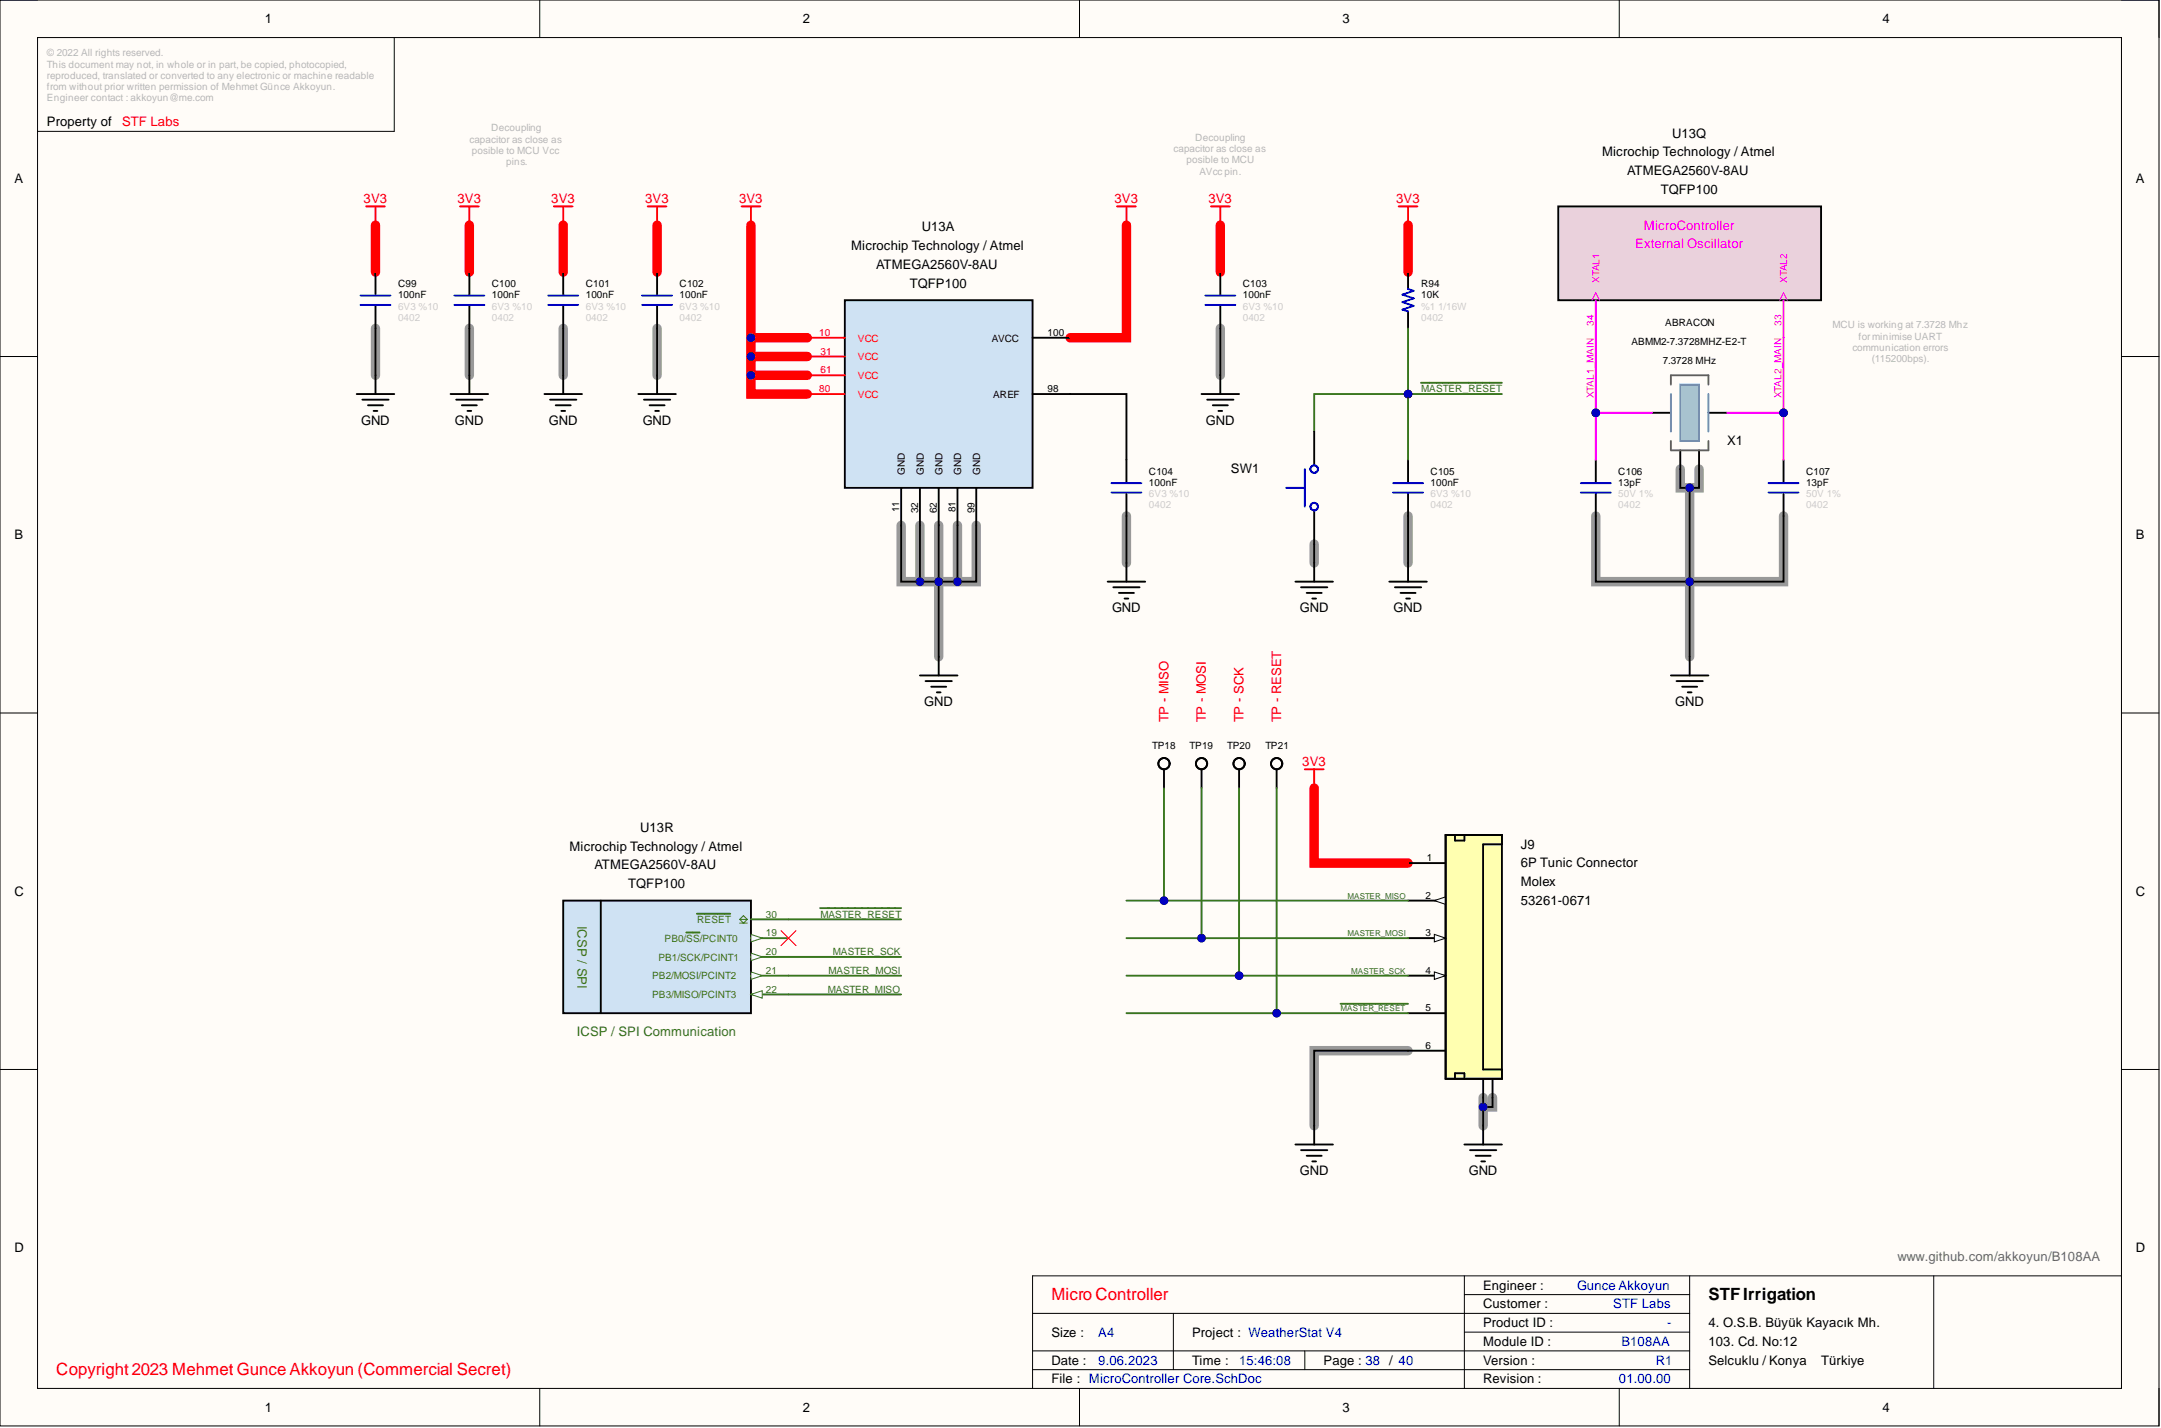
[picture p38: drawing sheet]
<svg xmlns="http://www.w3.org/2000/svg" width="292mm" height="193mm" viewBox="0 0 292 193" stroke-linecap="round" stroke-linejoin="round" font-family="sans-serif">
<defs><g id="words">
<g font-size="2.3" fill="#f00">
<text x="142.1" y="175.7">Micro Controller</text>
<text x="7.6" y="185.8">Copyright 2023 Mehmet Gunce Akkoyun (Commercial Secret)</text>
</g>
<text font-size="2.3" x="230.9" y="175.7">STFIrrigation</text>
<g font-size="1.8">
<text x="35.8" y="3.1">1</text>
<text x="108.5" y="3.1">2</text>
<text x="181.4" y="3.1">3</text>
<text x="254.4" y="3.1">4</text>
<text x="6.3" y="17.1">Property of</text>
<text x="216.5" y="21.1">Microchip Technology / Atmel</text>
<text x="219.9" y="23.7">ATMEGA2560V-8AU</text>
<text x="226" y="18.6">U13Q</text>
<text x="1.9" y="24.7">A</text>
<text x="224.5" y="26.2">TQFP100</text>
<text x="288.7" y="24.7">A</text>
<text x="115" y="33.8">Microchip Technology / Atmel</text>
<text x="124.6" y="31.3">U13A</text>
<text x="118.4" y="36.3">ATMEGA2560V-8AU</text>
<text x="123" y="38.9">TQFP100</text>
<text x="48.8" y="57.4">GND</text>
<text x="61.5" y="57.4">GND</text>
<text x="74.2" y="57.4">GND</text>
<text x="86.9" y="57.4">GND</text>
<text x="163" y="57.4">GND</text>
<text x="166.4" y="64">SW1</text>
<text x="233.5" y="60.2">X1</text>
<text x="1.9" y="72.9">B</text>
<text x="288.7" y="72.9">B</text>
<text x="150.3" y="82.7">GND</text>
<text x="175.7" y="82.7">GND</text>
<text x="188.4" y="82.7">GND</text>
<text x="124.9" y="95.4">GND</text>
<text x="226.4" y="95.4">GND</text>
<text x="86.5" y="112.4">U13R</text>
<text x="77" y="114.9">Microchip Technology / Atmel</text>
<text x="80.4" y="117.5">ATMEGA2560V-8AU</text>
<text x="205.6" y="119.8">Molex</text>
<text x="205.6" y="114.7">J9</text>
<text x="205.6" y="117.2">6P Tunic Connector</text>
<text x="1.9" y="121">C</text>
<text x="84.9" y="120">TQFP100</text>
<text x="205.6" y="122.3">53261-0671</text>
<text x="288.7" y="121">C</text>
<text x="175.7" y="158.8">GND</text>
<text x="198.5" y="158.8">GND</text>
<text x="1.9" y="169.2">D</text>
<text x="288.7" y="169.2">D</text>
<text x="200.5" y="174.3">Engineer :</text>
<text x="200.5" y="176.8">Customer :</text>
<text x="200.5" y="179.3">Product ID :</text>
<text x="230.9" y="179.3">4. O.S.B. Büyük Kayacık Mh.</text>
<text x="142.1" y="184.4">Date :</text>
<text x="142.1" y="180.6">Size :</text>
<text x="161.1" y="184.4">Time :</text>
<text x="161.1" y="180.6">Project : WeatherStat V4</text>
<text x="178.9" y="184.4">Page : 38 / 40</text>
<text x="200.5" y="181.9">Module ID :</text>
<text x="200.5" y="184.4">Version :</text>
<text x="230.9" y="181.9">103. Cd. No:12</text>
<text x="230.9" y="184.4">Selcuklu / Konya</text>
<text x="246.2" y="184.4">Türkiye</text>
<text x="35.8" y="190.7">1</text>
<text x="108.5" y="190.7">2</text>
<text x="142.1" y="186.9">File : MicroController Core.SchDoc</text>
<text x="181.4" y="190.7">3</text>
<text x="200.5" y="186.9">Revision :</text>
<text x="254.4" y="190.7">4</text>
</g>
<g font-size="1.8" fill="#f00">
<text x="16.5" y="17.1">STF Labs</text>
<text x="49.1" y="27.5">3V3</text>
<text x="61.8" y="27.5">3V3</text>
<text x="74.5" y="27.5">3V3</text>
<text x="87.2" y="27.5">3V3</text>
<text x="99.9" y="27.5">3V3</text>
<text x="150.7" y="27.5">3V3</text>
<text x="163.3" y="27.5">3V3</text>
<text x="188.7" y="27.5">3V3</text>
<text x="157.9" y="97.6" transform="rotate(-90 157.9 97.6)">TP - MISO</text>
<text x="163" y="97.6" transform="rotate(-90 163 97.6)">TP - MOSI</text>
<text x="168.1" y="97.6" transform="rotate(-90 168.1 97.6)">TP - SCK</text>
<text x="173.2" y="97.6" transform="rotate(-90 173.2 97.6)">TP - RESET</text>
<text x="176" y="103.5">3V3</text>
</g>
<g font-size="1.8" fill="#f0f">
<text x="221" y="33.6">External Oscillator</text>
<text x="222.2" y="31">MicroController</text>
</g>
<g font-size="1.8" fill="#38761d">
<text x="78.1" y="125.1" transform="rotate(90 78.1 125.1)">ICSP / SPI</text>
<text x="78" y="140">ICSP / SPI Communication</text>
</g>
<text font-size="1.8" fill="#666" x="256.5" y="170.5">www.github.com/akkoyun/B108AA</text>
<g font-size="1.8" fill="#00f">
<text x="213.2" y="174.3">Gunce Akkoyun</text>
<text x="218.1" y="176.8">STF Labs</text>
<text x="225.3" y="179.3">-</text>
<text x="148.5" y="184.4">9.06.2023</text>
<text x="148.5" y="180.6">A4</text>
<text x="167.5" y="184.4">15:46:08</text>
<text x="219.2" y="181.9">B108AA</text>
<text x="223.8" y="184.4">R1</text>
<text x="218.8" y="186.9">01.00.00</text>
</g>
<g font-size="1.4" fill="#b7b7b7">
<text x="6.3" y="7.6">© 2022 All rights reserved.</text>
<text x="6.3" y="9.1">This document may not, in whole or in part, be copied, photocopied,</text>
<text x="6.3" y="10.7">reproduced, translated or converted to any electronic or machine readable</text>
<text x="6.3" y="12.2">from without prior written permission of Mehmet Günce Akkoyun.</text>
<text x="6.3" y="13.7">Engineer contact : akkoyun@me.com</text>
<text x="66.4" y="17.8">Decoupling</text>
<text x="63.4" y="19.3">capacitor as close as</text>
<text x="63.8" y="20.8">posible to MCU Vcc</text>
<text x="68.4" y="22.3">pins.</text>
<text x="158.6" y="20.5">capacitor as close as</text>
<text x="160.4" y="22.1">posible to MCU</text>
<text x="161.6" y="19">Decoupling</text>
<text x="162.2" y="23.6">AVcc pin.</text>
<text x="247.7" y="44.4">MCU is working at 7.3728 Mhz</text>
<text x="250.4" y="47.4">communication errors</text>
<text x="251.2" y="45.9">for minimise UART</text>
<text x="253" y="48.9">(115200bps).</text>
</g>
<g font-size="1.4" fill="#ccc">
<text x="53.8" y="41.8">6V3 %10</text>
<text x="66.5" y="41.8">6V3 %10</text>
<text x="79.2" y="41.8">6V3 %10</text>
<text x="91.9" y="41.8">6V3 %10</text>
<text x="168" y="41.8">6V3 %10</text>
<text x="192.1" y="41.8">%1</text>
<text x="194.4" y="41.8">1/16W</text>
<text x="53.8" y="43.4">0402</text>
<text x="66.5" y="43.4">0402</text>
<text x="79.2" y="43.4">0402</text>
<text x="91.9" y="43.4">0402</text>
<text x="168" y="43.4">0402</text>
<text x="192.1" y="43.4">0402</text>
<text x="155.3" y="67.2">6V3 %10</text>
<text x="155.3" y="68.7">0402</text>
<text x="193.4" y="67.2">6V3 %10</text>
<text x="193.4" y="68.7">0402</text>
<text x="218.7" y="68.7">0402</text>
<text x="218.7" y="67.2">50V 1%</text>
<text x="244.1" y="68.7">0402</text>
<text x="244.1" y="67.2">50V 1%</text>
</g>
<g font-size="1.4">
<text x="53.8" y="40.3">100nF</text>
<text x="53.8" y="38.8">C99</text>
<text x="66.5" y="40.3">100nF</text>
<text x="66.5" y="38.8">C100</text>
<text x="79.2" y="40.3">100nF</text>
<text x="79.2" y="38.8">C101</text>
<text x="91.9" y="40.3">100nF</text>
<text x="91.9" y="38.8">C102</text>
<text x="168" y="40.3">100nF</text>
<text x="168" y="38.8">C103</text>
<text x="192.1" y="40.3">10K</text>
<text x="192.1" y="38.8">R94</text>
<text x="134.1" y="46.1">AVCC</text>
<text x="141.6" y="45.4">100</text>
<text x="220.5" y="46.7">ABMM2-7.3728MHZ-E2-T</text>
<text x="225.1" y="44.1">ABRACON</text>
<text x="134.2" y="53.8">AREF</text>
<text x="141.6" y="53">98</text>
<text x="224.8" y="49.2">7.3728 MHz</text>
<text x="155.3" y="65.7">100nF</text>
<text x="155.3" y="64.1">C104</text>
<text x="193.4" y="65.7">100nF</text>
<text x="193.4" y="64.1">C105</text>
<text x="218.7" y="65.7">13pF</text>
<text x="218.7" y="64.1">C106</text>
<text x="244.1" y="65.7">13pF</text>
<text x="244.1" y="64.1">C107</text>
<text x="155.7" y="101.2">TP18</text>
<text x="160.8" y="101.2">TP19</text>
<text x="165.9" y="101.2">TP20</text>
<text x="171" y="101.2">TP21</text>
<text x="192.9" y="116.4">1</text>
<text x="192.7" y="121.4">2</text>
<text x="192.7" y="126.5">3</text>
<text x="192.7" y="131.6">4</text>
<text x="192.7" y="136.7">5</text>
<text x="192.7" y="141.7">6</text>
</g>
<g font-size="1.4" fill="#f00">
<text x="110.7" y="45.4">10</text>
<text x="110.9" y="47.9">31</text>
<text x="116" y="46.1">VCC</text>
<text x="110.7" y="53">80</text>
<text x="110.9" y="50.5">61</text>
<text x="116" y="48.7">VCC</text>
<text x="116" y="51.2">VCC</text>
<text x="116" y="53.8">VCC</text>
</g>
<g font-size="1.4" fill="#38761d">
<text x="192.1" y="53">MASTER_RESET</text>
<text x="94.2" y="124.7">RESET</text>
<text x="103.5" y="124">30</text>
<text x="110.9" y="124">MASTER_RESET</text>
<text x="89" y="129.8">PB1/SCK/PCINT1</text>
<text x="89.8" y="127.3">PB0/SS/PCINT0</text>
<text x="103.5" y="126.5">19</text>
<text x="103.5" y="129.1">20</text>
<text x="103.5" y="131.6">21</text>
<text x="112" y="131.6">MASTER_MOSI</text>
<text x="112.6" y="129.1">MASTER_SCK</text>
<text x="88.1" y="132.4">PB2/MOSI/PCINT2</text>
<text x="88.1" y="134.9">PB3/MISO/PCINT3</text>
<text x="103.5" y="134.1">22</text>
<text x="111.9" y="134.1">MASTER_MISO</text>
</g>
<g font-size="1.3" fill="#f0f">
<text x="216.2" y="38.3" transform="rotate(-90 216.2 38.3)">XTAL1</text>
<text x="241.6" y="38.3" transform="rotate(-90 241.6 38.3)">XTAL2</text>
<text x="215.4" y="44" transform="rotate(-90 215.4 44)">34</text>
<text x="240.8" y="44" transform="rotate(-90 240.8 44)">33</text>
<text x="215.4" y="53.8" transform="rotate(-90 215.4 53.8)">XTAL1_MAIN</text>
<text x="240.8" y="53.8" transform="rotate(-90 240.8 53.8)">XTAL2_MAIN</text>
</g>
<g font-size="1.3">
<text x="122.3" y="64.1" transform="rotate(-90 122.3 64.1)">GND</text>
<text x="124.9" y="64.1" transform="rotate(-90 124.9 64.1)">GND</text>
<text x="127.4" y="64.1" transform="rotate(-90 127.4 64.1)">GND</text>
<text x="129.9" y="64.1" transform="rotate(-90 129.9 64.1)">GND</text>
<text x="132.5" y="64.1" transform="rotate(-90 132.5 64.1)">GND</text>
<text x="121.6" y="69.2" transform="rotate(-90 121.6 69.2)">11</text>
<text x="124.1" y="69.4" transform="rotate(-90 124.1 69.4)">32</text>
<text x="126.6" y="69.4" transform="rotate(-90 126.6 69.4)">62</text>
<text x="129.2" y="69.2" transform="rotate(-90 129.2 69.2)">81</text>
<text x="131.7" y="69.4" transform="rotate(-90 131.7 69.4)">99</text>
</g>
<g font-size="1.1" fill="#38761d">
<text x="182.1" y="121.4">MASTER_MISO</text>
<text x="182.1" y="126.5">MASTER_MOSI</text>
<text x="182.6" y="131.6">MASTER_SCK</text>
<text x="181.2" y="136.7">MASTER_RESET</text>
</g>
</g></defs>
<path d="M0 0h291.8v192.7h-291.8z" fill-rule="evenodd" fill="#fffcf8"/>
<path d="M0 0h291.8v192.7h-291.8z" fill="none" stroke="#000" stroke-width=".14"/>
<path d="M5.1 5.1h281.7v182.5h-281.7z" fill-rule="evenodd" fill="#fffcf8"/>
<g fill="none" stroke="#000" stroke-width=".14">
<path d="M0 0h5.1M5.1 5.1h281.7v182.5h-281.7zM53.3 5.1v12.7h-48.2M73 0v5.1M145.9 0v5.1M218.9 0v5.1M286.8 0h5v5.1M0 48.2h5.1M286.8 48.2h5M0 96.3h5.1M286.8 96.3h5M0 144.5h5.1"/>
<path d="M286.8 144.5h5M139.6 177.5h88.8M158.6 177.5v7.6M197.9 174.9h30.5M197.9 172.4v15.2M228.4 172.4v15.2M261.4 172.4v15.2M286.8 172.4h-147.2v15.2M73 187.6v5.1M139.6 182.6h88.8M139.6 185.1h88.8M145.9 187.6v5.1"/>
<path d="M176.4 182.6v2.5M197.9 180h30.5M218.9 187.6v5.1M291.8 187.6v5.1"/>
</g>
<g fill="none" stroke="#999" stroke-width="1.3">
<path d="M50.8 44.4v6.3M63.4 44.4v6.3M76.1 44.4v6.3M88.8 44.4v6.3M164.9 44.4v6.3M121.8 71v7.6h10.2v-7.6M124.3 71v7.6M126.9 71v17.7M129.4 71v7.6M152.3 69.7v6.4M177.6 73.5v2.6M190.3 69.7v6.4"/>
<path d="M215.7 69.7v8.9h25.4v-8.9M227.1 63.4v2.5h1.3v22.8M229.7 63.4v2.5h-1.3M190.3 142h-12.7v10.1M200.5 148.3v3.8M201.7 148.3v1.3h-1.2"/>
</g>
<path d="M50.8 30.4v6.4M63.4 30.4v6.4M76.1 30.4v6.4M88.8 30.4v6.4M101.5 30.4v22.8h7.6M152.3 30.4v15.2h-7.7M164.9 30.4v6.4M190.3 30.4v6.4M101.5 50.7h7.6M101.5 48.2h7.6M101.5 45.6h7.6M177.6 106.5v10.1h12.7" fill="none" stroke="#f00" stroke-width="1.3"/>
<path d="M114.2 40.6h25.4v25.3h-25.4z" fill-rule="evenodd" fill="#cfe2f3"/>
<g fill="none" stroke="#000" stroke-width=".25">
<path d="M50.8 36.8v3M63.4 36.8v3M76.1 36.8v3M88.8 36.8v3M164.9 36.8v3M48.2 53.2h5.1M49 54h3.5M49.7 54.8h2.1M50.5 55.5h.5M50.8 41.3v3.1M50.8 50.7v2.5M60.9 53.2h5.1"/>
<path d="M61.7 54h3.5M62.4 54.8h2.1M63.2 55.5h.5M63.4 41.3v3.1M63.4 50.7v2.5M73.6 53.2h5.1M74.4 54h3.5M75.1 54.8h2M75.9 55.5h.5M76.1 41.3v3.1M76.1 50.7v2.5M86.3 53.2h5.1"/>
<path d="M87 54h3.6M87.8 54.8h2M88.6 55.5h.5M88.8 41.3v3.1M88.8 50.7v2.5M114.2 40.6h25.4v25.3h-25.4zM139.6 45.6h5M139.6 53.2h5M162.4 53.2h5.1M163.2 54h3.5M163.9 54.8h2.1M164.7 55.5h.5"/>
<path d="M164.9 41.3v3.1M164.9 50.7v2.5M121.8 65.9v5.1M124.3 65.9v5.1M126.9 65.9v5.1M129.4 65.9v5.1M132 65.9v5.1M149.7 78.6h5.1M150.5 79.4h3.5M152.3 62.1v3.1M152.3 66.7v3M152.3 76.1v2.5"/>
<path d="M124.3 91.3h5.1M125.1 92h3.6M125.9 92.8h2M126.6 93.6h.5M126.9 88.7v2.6M151.2 80.1h2.1M152 80.9h.5"/>
</g>
<g fill="none" stroke="#f00" stroke-width=".25">
<path d="M49.5 27.9h2.5M50.8 27.9v2.5M62.2 27.9h2.5M63.4 27.9v2.5M74.9 27.9h2.5M76.1 27.9v2.5M87.5 27.9h2.6M88.8 27.9v2.5M100.2 27.9h2.6M101.5 27.9v2.5M151 27.9h2.5M152.3 27.9v2.5"/>
<path d="M163.7 27.9h2.5M164.9 27.9v2.5M109.1 45.6h5.1M109.1 48.2h5.1M109.1 50.7h5.1M109.1 53.2h5.1"/>
</g>
<path d="M48.7 39.9h4.1M61.4 39.9h4.1M74.1 39.9h4.1M86.8 39.9h4M162.9 39.9h4.1M48.7 41.2h4.1M61.4 41.2h4.1M74.1 41.2h4.1M86.8 41.2h4M162.9 41.2h4.1M150.2 65.3h4.1M150.2 66.6h4.1" fill="none" stroke="#00f" stroke-width=".25"/>
<path d="M210.6 27.9h35.6v12.7h-35.6z" fill-rule="evenodd" fill="#ead1dc"/>
<g fill="none" stroke="#000" stroke-width=".25">
<path d="M210.6 27.9h35.6v12.7h-35.6zM223.3 55.8h2.6M230.9 55.8h2.6M215.7 62.1v3.1M215.7 66.7v3M227.1 60.9v2.5M229.7 60.9v2.5M241.1 62.1v3.1M241.1 66.7v3M225.9 91.3h5M226.6 92h3.6M227.4 92.8h2"/>
<path d="M228.1 93.6h.5M228.4 88.7v2.6"/>
</g>
<path d="M215.7 40.6v5M241.1 40.6v5" fill="none" stroke="#f0f" stroke-width=".25"/>
<path d="M215.2 40.6l.5-1 .5 1M240.6 40.6l.5-1 .5 1" fill="none" stroke="#f0f" stroke-width=".14"/>
<path d="M213.7 65.3h4M213.7 66.6h4M239 65.3h4.1M239 66.6h4.1" fill="none" stroke="#00f" stroke-width=".25"/>
<path d="M227.1 52h2.6v7.6h-2.6z" fill-rule="evenodd" fill="#a4c2f4"/>
<path d="M225.9 53.2v5.1M227.1 52h2.6v7.6h-2.6zM230.9 53.2v5.1" fill="none" stroke="#4a86e8" stroke-width=".25"/>
<path d="M225.9 52v-1.3h5v1.3M225.9 59.6v1.3h5v-1.3" fill="none" stroke="#666" stroke-width=".25"/>
<path d="M76.1 121.7h25.4v15.2h-25.4z" fill-rule="evenodd" fill="#cfe2f3"/>
<path d="M76.1 121.7h25.4v15.2h-25.4zM81.2 121.7v15.2" fill="none" stroke="#000" stroke-width=".25"/>
<path d="M94.2 123.5h4.5M101.5 124.2h5.1M101.5 126.8h5.1" fill="none" stroke="#38761d" stroke-width=".25"/>
<path d="M100 124.2l.5-.5 .5 .5-.5 .5zM100 124.7h1M100 124.2h1" fill="none" stroke="#38761d" stroke-width=".14"/>
<path d="M101.5 126.3l1.5 .5-1.5 .5z" fill="#f8fcff"/>
<path d="M101.5 126.3l1.5 .5-1.5 .5z" fill="none" stroke="#38761d" stroke-width=".14"/>
<path d="M92.8 126h1.8M101.5 129.3h5.1" fill="none" stroke="#38761d" stroke-width=".25"/>
<path d="M101.5 128.8l1.5 .5-1.5 .5z" fill="#f8fcff"/>
<path d="M101.5 128.8l1.5 .5-1.5 .5z" fill="none" stroke="#38761d" stroke-width=".14"/>
<path d="M101.5 131.8h5.1" fill="none" stroke="#38761d" stroke-width=".25"/>
<path d="M101.5 131.3l1.5 .5-1.5 .6z" fill="#f8fcff"/>
<path d="M101.5 131.3l1.5 .5-1.5 .6z" fill="none" stroke="#38761d" stroke-width=".14"/>
<path d="M101.5 134.4h5.1" fill="none" stroke="#38761d" stroke-width=".25"/>
<path d="M101.5 134.4l1.5-.5v1z" fill="#f8fcff"/>
<path d="M101.5 134.4l1.5-.5v1z" fill="none" stroke="#38761d" stroke-width=".14"/>
<g fill="none" stroke="#000" stroke-width=".25">
<path d="M190.3 36.8v2.2M190.3 42.1v2.3M187.8 78.6h5.1M188.5 79.4h3.6M190.3 62.1v3.1M190.3 66.7v3M190.3 76.1v2.5M189.3 80.1h2M190.1 80.9h.5M175.1 154.7h5.1M175.9 155.4h3.5M176.6 156.2h2.1"/>
<path d="M177.4 156.9h.5M177.6 152.1v2.6M200.5 145.8v2.5M201.7 145.8v2.5"/>
</g>
<path d="M189.1 27.9h2.5M190.3 27.9v2.5M176.4 104h2.5M177.6 104v2.5" fill="none" stroke="#f00" stroke-width=".25"/>
<path d="M190.3 39l.8 .3-1.5 .5 1.5 .5-1.5 .5 1.5 .5-1.5 .5 .7 .3M188.3 65.3h4.1M188.3 66.6h4.1" fill="none" stroke="#00f" stroke-width=".25"/>
<path d="M192.1 51.7h10.9" fill="none" stroke="#38761d" stroke-width=".25"/>
<path d="M195.4 112.8h7.6v33h-7.6z" fill-rule="evenodd" fill="#ffffb0"/>
<path d="M190.3 116.6h5.1M195.4 112.8h7.6v33h-7.6zM190.3 121.7h5.1" fill="none" stroke="#000" stroke-width=".25"/>
<path d="M193.9 121.7l1.5-.5v1z" fill="#f8fcff"/>
<path d="M193.9 121.7l1.5-.5v1z" fill="none" stroke="#000" stroke-width=".14"/>
<path d="M195.4 112.8h7.6v1.3h-2.5v30.4h2.5v1.3h-7.6zM196.7 112.8v.8h1.2v-.8M190.3 126.8h5.1M196.7 145.8v-.8h1.2v.8" fill="none" stroke="#000" stroke-width=".25"/>
<path d="M193.9 126.3l1.5 .5-1.5 .5z" fill="#f8fcff"/>
<path d="M193.9 126.3l1.5 .5-1.5 .5z" fill="none" stroke="#000" stroke-width=".14"/>
<path d="M190.3 131.8h5.1" fill="none" stroke="#000" stroke-width=".25"/>
<path d="M193.9 131.3l1.5 .5-1.5 .6z" fill="#f8fcff"/>
<path d="M193.9 131.3l1.5 .5-1.5 .6z" fill="none" stroke="#000" stroke-width=".14"/>
<g fill="none" stroke="#000" stroke-width=".25">
<path d="M129.4 71v7.6M175.1 78.6h5.1M175.9 79.4h3.5M177.6 76.1v2.5M176.6 80.1h2.1M177.4 80.9h.5M157.3 104v2.5M162.4 104v2.5M167.5 104v2.5M172.6 104v2.5M190.3 136.9h5.1M190.3 142h5.1"/>
<path d="M197.9 154.7h5.1M198.7 155.4h3.6M199.5 156.2h2M200.2 156.9h.5M200.5 152.1v2.6"/>
<circle cx="157.3" cy="103.2" r=".76"/>
<circle cx="162.4" cy="103.2" r=".76"/>
<circle cx="167.5" cy="103.2" r=".76"/>
<circle cx="172.6" cy="103.2" r=".76"/>
</g>
<path d="M181.2 135.6h9.1" fill="none" stroke="#38761d" stroke-width=".25"/>
<path d="M105.6 125.8l2 2M107.6 125.8l-2 2" fill="none" stroke="#f00" stroke-width=".14"/>
<circle cx="129.4" cy="78.6" r=".51" fill="#000080"/>
<circle cx="129.4" cy="78.6" r=".51" fill="none" stroke="#000080" stroke-width=".14"/>
<path d="M124.3 71v7.6" fill="none" stroke="#000" stroke-width=".25"/>
<circle cx="124.3" cy="78.6" r=".51" fill="#000080"/>
<circle cx="124.3" cy="78.6" r=".51" fill="none" stroke="#000080" stroke-width=".14"/>
<path d="M126.9 78.6v10.1" fill="none" stroke="#000" stroke-width=".25"/>
<circle cx="126.9" cy="78.6" r=".51" fill="#000080"/>
<circle cx="126.9" cy="78.6" r=".51" fill="none" stroke="#000080" stroke-width=".14"/>
<path d="M126.9 71v7.6" fill="none" stroke="#000" stroke-width=".25"/>
<circle cx="126.9" cy="78.6" r=".51" fill="#000080"/>
<circle cx="126.9" cy="78.6" r=".51" fill="none" stroke="#000080" stroke-width=".14"/>
<path d="M121.8 71v7.6h10.2v-7.6" fill="none" stroke="#000" stroke-width=".25"/>
<circle cx="124.3" cy="78.6" r=".51" fill="#000080"/>
<circle cx="124.3" cy="78.6" r=".51" fill="none" stroke="#000080" stroke-width=".14"/>
<circle cx="126.9" cy="78.6" r=".51" fill="#000080"/>
<circle cx="126.9" cy="78.6" r=".51" fill="none" stroke="#000080" stroke-width=".14"/>
<circle cx="129.4" cy="78.6" r=".51" fill="#000080"/>
<circle cx="129.4" cy="78.6" r=".51" fill="none" stroke="#000080" stroke-width=".14"/>
<path d="M50.8 44.4v6.3M63.4 44.4v6.3M76.1 44.4v6.3M88.8 44.4v6.3" fill="none" stroke="#000" stroke-width=".25"/>
<path d="M101.5 50.7h7.6" fill="none" stroke="#f00" stroke-width=".25"/>
<circle cx="101.5" cy="50.7" r=".51" fill="#000080"/>
<circle cx="101.5" cy="50.7" r=".51" fill="none" stroke="#000080" stroke-width=".14"/>
<path d="M101.5 48.2h7.6" fill="none" stroke="#f00" stroke-width=".25"/>
<circle cx="101.5" cy="48.2" r=".51" fill="#000080"/>
<circle cx="101.5" cy="48.2" r=".51" fill="none" stroke="#000080" stroke-width=".14"/>
<path d="M101.5 45.6h7.6" fill="none" stroke="#f00" stroke-width=".25"/>
<circle cx="101.5" cy="45.6" r=".51" fill="#000080"/>
<circle cx="101.5" cy="45.6" r=".51" fill="none" stroke="#000080" stroke-width=".14"/>
<path d="M101.5 30.4v22.8h7.6" fill="none" stroke="#f00" stroke-width=".25"/>
<circle cx="101.5" cy="45.6" r=".51" fill="#000080"/>
<circle cx="101.5" cy="45.6" r=".51" fill="none" stroke="#000080" stroke-width=".14"/>
<circle cx="101.5" cy="48.2" r=".51" fill="#000080"/>
<circle cx="101.5" cy="48.2" r=".51" fill="none" stroke="#000080" stroke-width=".14"/>
<circle cx="101.5" cy="50.7" r=".51" fill="#000080"/>
<circle cx="101.5" cy="50.7" r=".51" fill="none" stroke="#000080" stroke-width=".14"/>
<path d="M50.8 30.4v6.4M63.4 30.4v6.4M76.1 30.4v6.4M88.8 30.4v6.4M152.3 30.4v15.2h-7.7M164.9 30.4v6.4" fill="none" stroke="#f00" stroke-width=".25"/>
<path d="M144.6 53.2h7.7v8.9M164.9 44.4v6.3M152.3 69.7v6.4M228.4 78.6v10.1" fill="none" stroke="#000" stroke-width=".25"/>
<circle cx="228.4" cy="78.6" r=".51" fill="#000080"/>
<circle cx="228.4" cy="78.6" r=".51" fill="none" stroke="#000080" stroke-width=".14"/>
<path d="M229.7 63.4v2.5h-1.3" fill="none" stroke="#000" stroke-width=".25"/>
<circle cx="228.4" cy="65.9" r=".51" fill="#000080"/>
<circle cx="228.4" cy="65.9" r=".51" fill="none" stroke="#000080" stroke-width=".14"/>
<path d="M215.7 55.8h7.6" fill="none" stroke="#f0f" stroke-width=".25"/>
<circle cx="215.7" cy="55.8" r=".51" fill="#000080"/>
<circle cx="215.7" cy="55.8" r=".51" fill="none" stroke="#000080" stroke-width=".14"/>
<path d="M233.5 55.8h7.6" fill="none" stroke="#f0f" stroke-width=".25"/>
<circle cx="241.1" cy="55.8" r=".51" fill="#000080"/>
<circle cx="241.1" cy="55.8" r=".51" fill="none" stroke="#000080" stroke-width=".14"/>
<path d="M227.1 63.4v2.5h1.3v12.7" fill="none" stroke="#000" stroke-width=".25"/>
<circle cx="228.4" cy="65.9" r=".51" fill="#000080"/>
<circle cx="228.4" cy="65.9" r=".51" fill="none" stroke="#000080" stroke-width=".14"/>
<circle cx="228.4" cy="78.6" r=".51" fill="#000080"/>
<circle cx="228.4" cy="78.6" r=".51" fill="none" stroke="#000080" stroke-width=".14"/>
<path d="M215.7 55.8v6.3" fill="none" stroke="#f0f" stroke-width=".25"/>
<circle cx="215.7" cy="55.8" r=".51" fill="#000080"/>
<circle cx="215.7" cy="55.8" r=".51" fill="none" stroke="#000080" stroke-width=".14"/>
<path d="M215.7 45.6v10.2" fill="none" stroke="#f0f" stroke-width=".25"/>
<circle cx="215.7" cy="55.8" r=".51" fill="#000080"/>
<circle cx="215.7" cy="55.8" r=".51" fill="none" stroke="#000080" stroke-width=".14"/>
<path d="M241.1 55.8v6.3" fill="none" stroke="#f0f" stroke-width=".25"/>
<circle cx="241.1" cy="55.8" r=".51" fill="#000080"/>
<circle cx="241.1" cy="55.8" r=".51" fill="none" stroke="#000080" stroke-width=".14"/>
<path d="M241.1 45.6v10.2" fill="none" stroke="#f0f" stroke-width=".25"/>
<circle cx="241.1" cy="55.8" r=".51" fill="#000080"/>
<circle cx="241.1" cy="55.8" r=".51" fill="none" stroke="#000080" stroke-width=".14"/>
<path d="M203 53.2h-25.4v5.1M106.6 124.2h15.2M106.6 129.3h15.2M106.6 131.8h15.2M106.6 134.4h15.2" fill="none" stroke="#38761d" stroke-width=".25"/>
<path d="M190.3 69.7v6.4" fill="none" stroke="#000" stroke-width=".25"/>
<path d="M190.3 30.4v6.4" fill="none" stroke="#f00" stroke-width=".25"/>
<circle cx="190.3" cy="53.2" r=".51" fill="#000080"/>
<circle cx="190.3" cy="53.2" r=".51" fill="none" stroke="#000080" stroke-width=".14"/>
<path d="M190.3 44.4v8.8" fill="none" stroke="#38761d" stroke-width=".25"/>
<circle cx="190.3" cy="53.2" r=".51" fill="#000080"/>
<circle cx="190.3" cy="53.2" r=".51" fill="none" stroke="#000080" stroke-width=".14"/>
<path d="M190.3 53.2v8.9" fill="none" stroke="#38761d" stroke-width=".25"/>
<circle cx="190.3" cy="53.2" r=".51" fill="#000080"/>
<circle cx="190.3" cy="53.2" r=".51" fill="none" stroke="#000080" stroke-width=".14"/>
<path d="M215.7 69.7v8.9h25.4v-8.9" fill="none" stroke="#000" stroke-width=".25"/>
<circle cx="228.4" cy="78.6" r=".51" fill="#000080"/>
<circle cx="228.4" cy="78.6" r=".51" fill="none" stroke="#000080" stroke-width=".14"/>
<path d="M177.6 106.5v10.1h12.7" fill="none" stroke="#f00" stroke-width=".25"/>
<path d="M190.3 142h-12.7v10.1M201.7 148.3v1.3h-1.2" fill="none" stroke="#000" stroke-width=".25"/>
<circle cx="200.5" cy="149.6" r=".51" fill="#000080"/>
<circle cx="200.5" cy="149.6" r=".51" fill="none" stroke="#000080" stroke-width=".14"/>
<path d="M200.5 148.3v3.8" fill="none" stroke="#000" stroke-width=".25"/>
<circle cx="200.5" cy="149.6" r=".51" fill="#000080"/>
<circle cx="200.5" cy="149.6" r=".51" fill="none" stroke="#000080" stroke-width=".14"/>
<path d="M152.3 121.7h38" fill="none" stroke="#38761d" stroke-width=".25"/>
<circle cx="157.3" cy="121.7" r=".51" fill="#000080"/>
<circle cx="157.3" cy="121.7" r=".51" fill="none" stroke="#000080" stroke-width=".14"/>
<path d="M152.3 126.8h38" fill="none" stroke="#38761d" stroke-width=".25"/>
<circle cx="162.4" cy="126.8" r=".51" fill="#000080"/>
<circle cx="162.4" cy="126.8" r=".51" fill="none" stroke="#000080" stroke-width=".14"/>
<path d="M152.3 131.8h38" fill="none" stroke="#38761d" stroke-width=".25"/>
<circle cx="167.5" cy="131.8" r=".51" fill="#000080"/>
<circle cx="167.5" cy="131.8" r=".51" fill="none" stroke="#000080" stroke-width=".14"/>
<path d="M152.3 136.9h38" fill="none" stroke="#38761d" stroke-width=".25"/>
<circle cx="172.6" cy="136.9" r=".51" fill="#000080"/>
<circle cx="172.6" cy="136.9" r=".51" fill="none" stroke="#000080" stroke-width=".14"/>
<path d="M177.6 73.5v2.6" fill="none" stroke="#000" stroke-width=".25"/>
<path d="M172.6 106.5v30.4" fill="none" stroke="#38761d" stroke-width=".25"/>
<circle cx="172.6" cy="136.9" r=".51" fill="#000080"/>
<circle cx="172.6" cy="136.9" r=".51" fill="none" stroke="#000080" stroke-width=".14"/>
<path d="M167.5 106.5v25.3" fill="none" stroke="#38761d" stroke-width=".25"/>
<circle cx="167.5" cy="131.8" r=".51" fill="#000080"/>
<circle cx="167.5" cy="131.8" r=".51" fill="none" stroke="#000080" stroke-width=".14"/>
<path d="M162.4 106.5v20.3" fill="none" stroke="#38761d" stroke-width=".25"/>
<circle cx="162.4" cy="126.8" r=".51" fill="#000080"/>
<circle cx="162.4" cy="126.8" r=".51" fill="none" stroke="#000080" stroke-width=".14"/>
<path d="M157.3 106.5v15.2" fill="none" stroke="#38761d" stroke-width=".25"/>
<circle cx="157.3" cy="121.7" r=".51" fill="#000080"/>
<circle cx="157.3" cy="121.7" r=".51" fill="none" stroke="#000080" stroke-width=".14"/>
<path d="M110.9 122.7h10.9" fill="none" stroke="#38761d" stroke-width=".25"/>
<path d="M177.6 58.3v4.6M177.6 69v4.5" fill="none" stroke="#000" stroke-width=".25"/>
<g fill="none" stroke="#00f" stroke-width=".25">
<path d="M173.8 65.9h2.6M176.4 63.4v5.1"/>
<circle cx="177.6" cy="63.4" r=".51"/>
<circle cx="177.6" cy="68.5" r=".51"/>
</g>
<use href="#words"/>
</svg>
